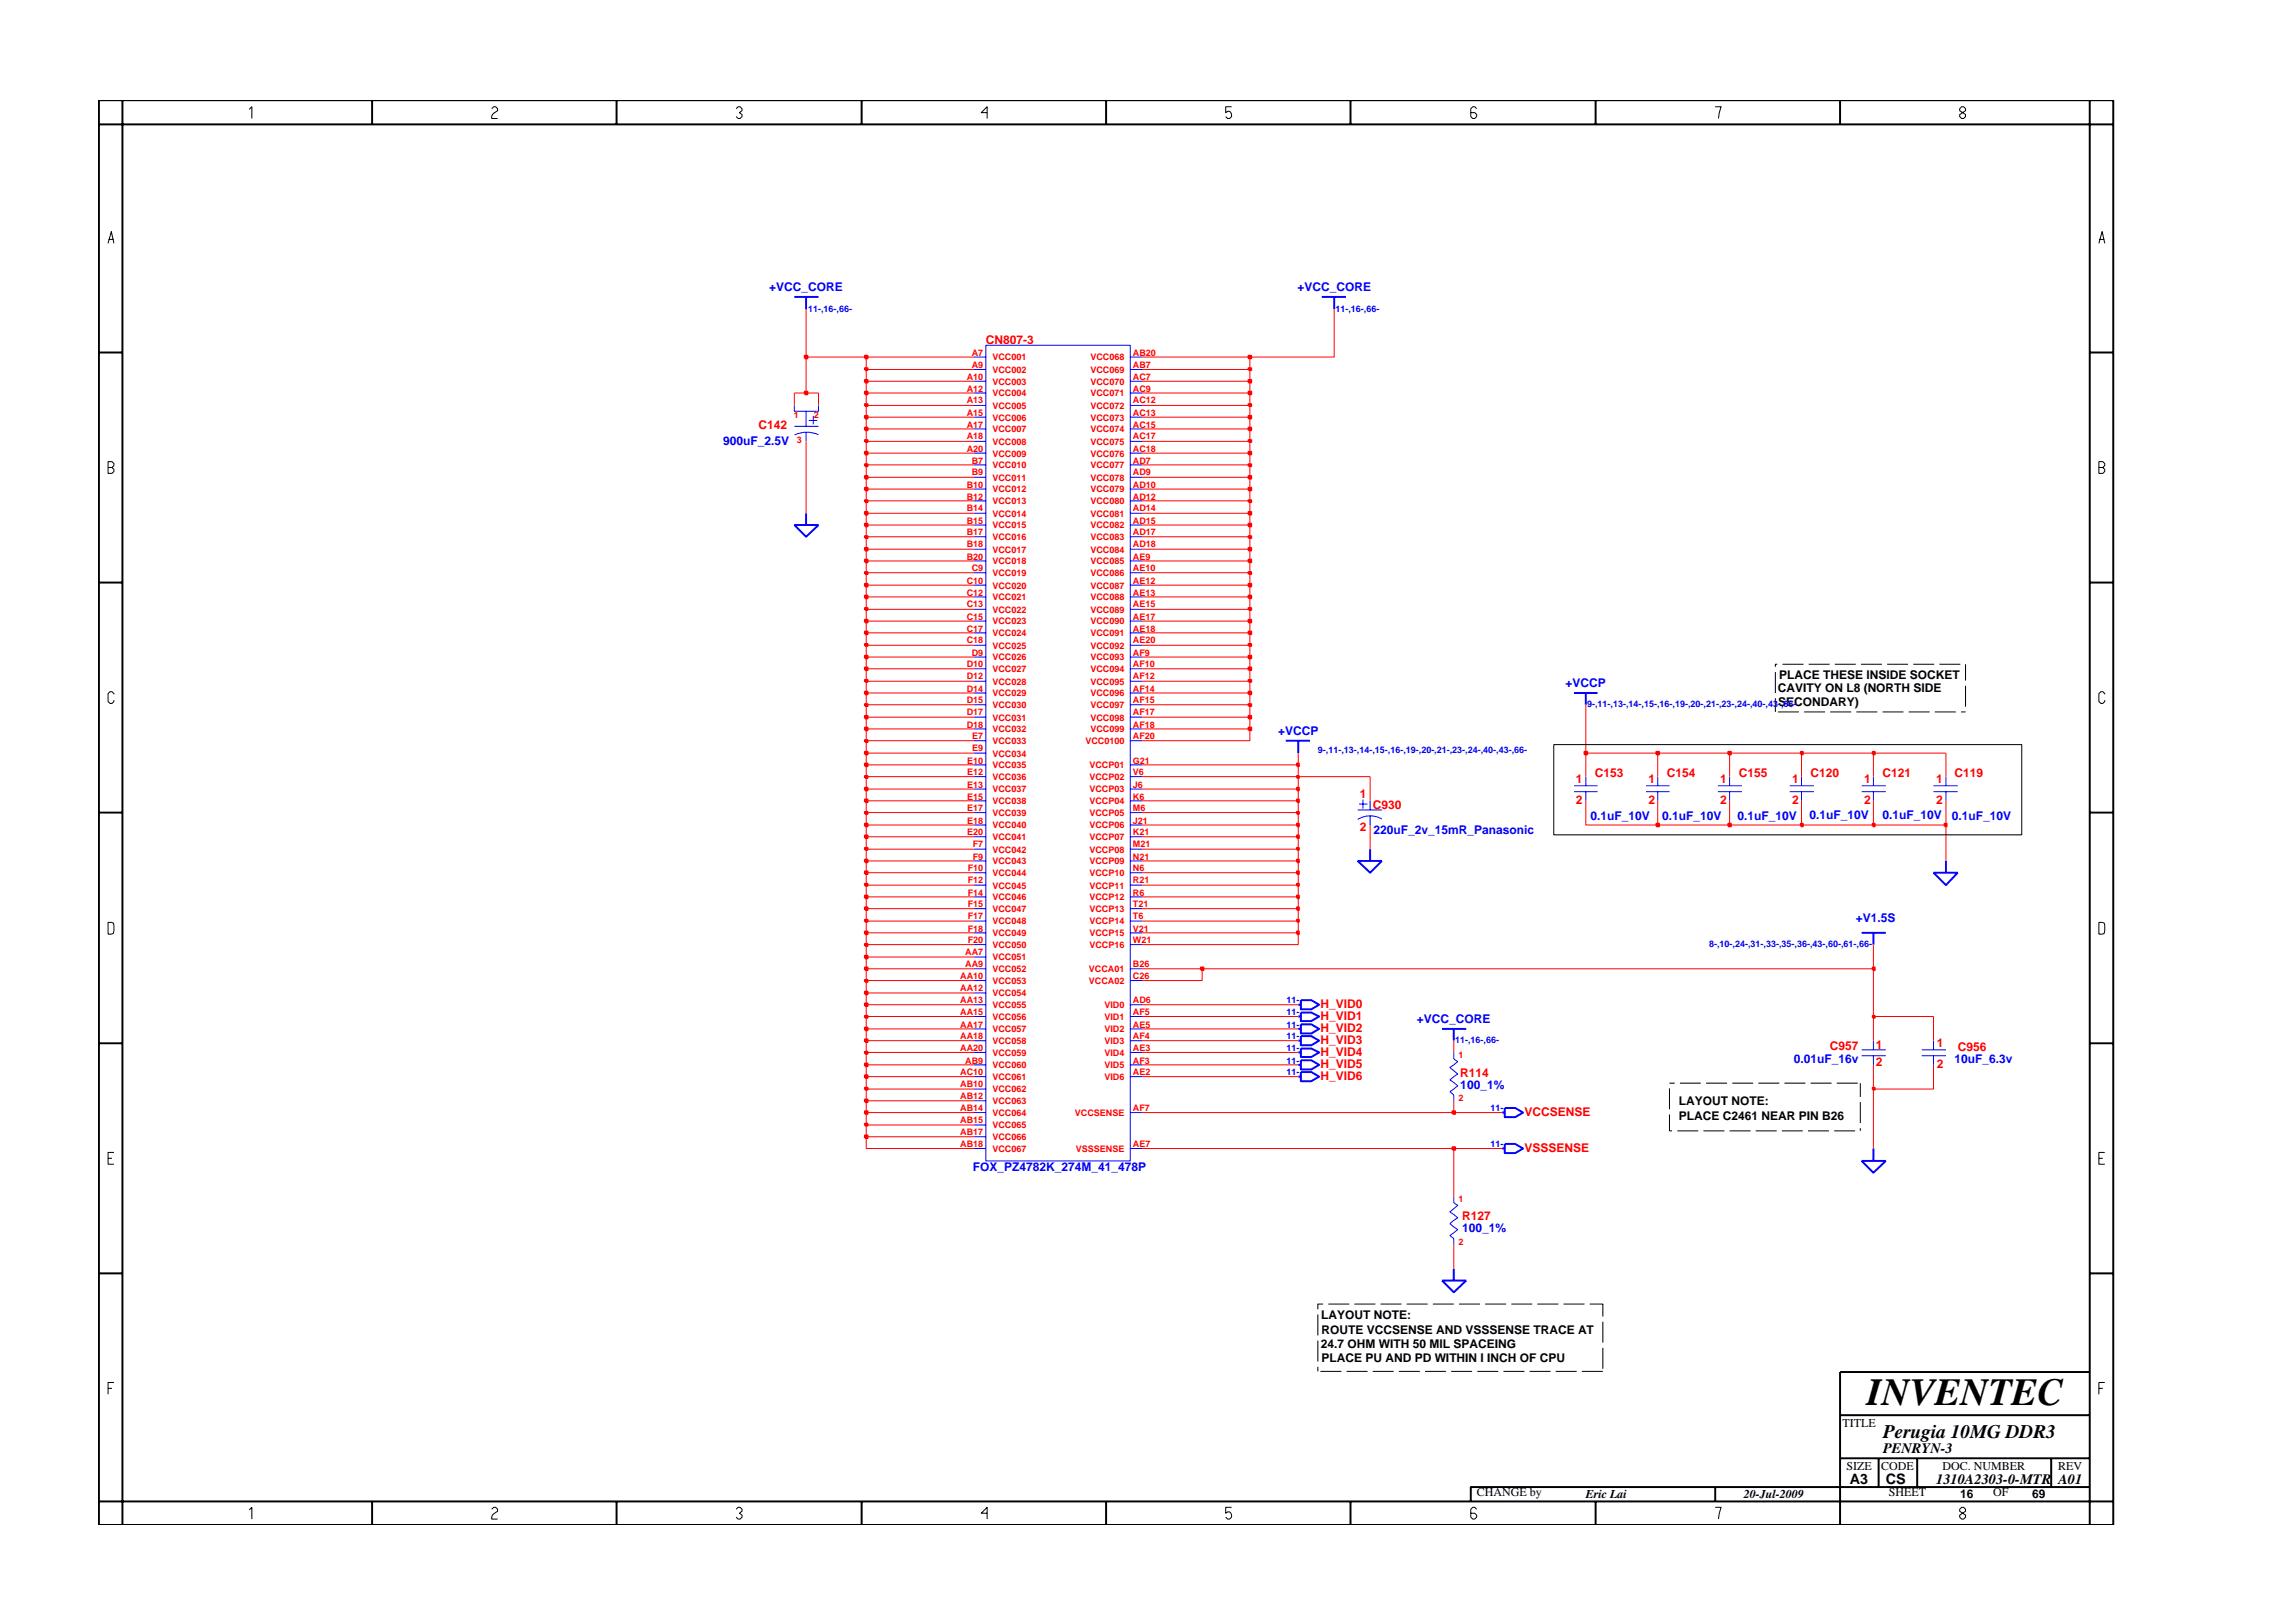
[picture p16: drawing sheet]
<svg xmlns="http://www.w3.org/2000/svg" width="297mm" height="210mm" viewBox="0 0 297 210" stroke-linecap="round" stroke-linejoin="round" font-family="sans-serif">
<defs><g id="words">
<text font-size="5" x="241.8" y="182">INVENTEC</text>
<text font-size="2.5" x="244" y="186.3">Perugia 10MG DDR3</text>
<g font-size="1.9">
<text x="244" y="188.2">PENRYN-3</text>
<text x="239.6" y="192.2">A3</text>
<text x="244.3" y="192.3">CS</text>
<text x="250.8" y="192.2">1310A2303-0-MTR</text>
<text x="266.6" y="192.2">A01</text>
</g>
<g font-size="1.6" fill="#00f">
<text x="99.7" y="37.7">+VCC_CORE</text>
<text x="168.1" y="37.7">+VCC_CORE</text>
<text x="93.7" y="57.6">900uF_2.5V</text>
<text x="202.8" y="89">+VCCP</text>
<text x="165.6" y="95.2">+VCCP</text>
<text x="177.9" y="108">220uF_2v_15mR_Panasonic</text>
<text x="206" y="106.3">0.1uF_10V</text>
<text x="215.3" y="106.3">0.1uF_10V</text>
<text x="225.1" y="106.3">0.1uF_10V</text>
<text x="234.4" y="106.1">0.1uF_10V</text>
<text x="243.9" y="106.1">0.1uF_10V</text>
<text x="252.8" y="106.3">0.1uF_10V</text>
<text x="240.4" y="119.5">+V1.5S</text>
<text x="183.6" y="132.5">+VCC_CORE</text>
<text x="232.4" y="137.7">0.01uF_16v</text>
<text x="253.2" y="137.7">10uF_6.3v</text>
<text x="189.2" y="141.1">100_1%</text>
<text x="126" y="151.8">FOX_PZ4782K_274M_41_478P</text>
<text x="189.4" y="159.5">100_1%</text>
</g>
<g font-size="1.6" fill="#f00">
<text x="127.7" y="44.6">CN807-3</text>
<text x="98.2" y="55.6">C142</text>
<text x="204.1" y="101.5">1</text>
<text x="206.6" y="100.7">C153</text>
<text x="213.5" y="101.5">1</text>
<text x="215.9" y="100.7">C154</text>
<text x="222.9" y="101.5">1</text>
<text x="225.2" y="100.7">C155</text>
<text x="232.2" y="101.5">1</text>
<text x="234.6" y="100.7">C120</text>
<text x="241.5" y="101.5">1</text>
<text x="243.9" y="100.7">C121</text>
<text x="250.8" y="101.5">1</text>
<text x="253.2" y="100.7">C119</text>
<text x="176.1" y="103.4">1</text>
<text x="176.1" y="107.6">2</text>
<text x="177.8" y="104.8">C930</text>
<text x="204.1" y="104.1">2</text>
<text x="213.5" y="104.1">2</text>
<text x="222.9" y="104.1">2</text>
<text x="232.2" y="104.1">2</text>
<text x="241.5" y="104.1">2</text>
<text x="250.8" y="104.1">2</text>
<text x="171.1" y="130.6">H_VID0</text>
<text x="171.1" y="132.1">H_VID1</text>
<text x="171.1" y="133.7">H_VID2</text>
<text x="171.1" y="135.2">H_VID3</text>
<text x="171.1" y="136.8">H_VID4</text>
<text x="237" y="136.1">C957</text>
<text x="243" y="135.8">1</text>
<text x="250.9" y="135.6">1</text>
<text x="253.6" y="136.2">C956</text>
<text x="171.1" y="138.4">H_VID5</text>
<text x="171.1" y="139.9">H_VID6</text>
<text x="189.2" y="139.6">R114</text>
<text x="243" y="138.1">2</text>
<text x="250.9" y="138.4">2</text>
<text x="197.5" y="144.5">VCCSENSE</text>
<text x="197.5" y="149.2">VSSSENSE</text>
<text x="189.4" y="158">R127</text>
</g>
<g font-size="1.6">
<text x="230.3" y="89.7">CAVITY ON L8 (NORTH SIDE</text>
<text x="230.5" y="87.9">PLACE THESE INSIDE SOCKET</text>
<text x="230.3" y="91.5">SECONDARY)</text>
<text x="217.5" y="143.2">LAYOUT NOTE:</text>
<text x="217.5" y="145.1">PLACE C2461 NEAR PIN B26</text>
<text x="171.2" y="170.9">LAYOUT NOTE:</text>
<text x="171.2" y="172.8">ROUTE VCCSENSE AND VSSSENSE TRACE AT</text>
<text x="171.1" y="174.7">24.7 OHM WITH 50 MIL SPACEING</text>
<text x="171.2" y="176.5">PLACE PU AND PD WITHIN I INCH OF CPU</text>
<text x="238.7" y="184.8">TITLE</text>
<text x="239.2" y="190.4">SIZE</text>
<text x="243.7" y="190.4">CODE</text>
<text x="251.6" y="190.4">DOC. NUMBER</text>
<text x="266.6" y="190.4">REV</text>
<text x="191.3" y="193.9">CHANGE by</text>
<text x="205.4" y="194.1">Eric Lai</text>
<text x="225.9" y="194.1">20-Jul-2009</text>
<text x="244.7" y="193.9">SHEET</text>
<text x="253.9" y="194.1">16</text>
<text x="258.2" y="193.9">OF</text>
<text x="263.3" y="194.1">69</text>
</g>
<g font-size="1.2" fill="#00f">
<text x="104.7" y="40.4">11-,16-,66-</text>
<text x="173" y="40.4">11-,16-,66-</text>
<text x="205.6" y="91.6">9-,11-,13-,14-,15-,16-,19-,20-,21-,23-,24-,40-,43-,66-</text>
<text x="170.7" y="97.6">9-,11-,13-,14-,15-,16-,19-,20-,21-,23-,24-,40-,43-,66-</text>
<text x="221.4" y="122.7">8-,10-,24-,31-,33-,35-,36-,43-,60-,61-,66-</text>
<text x="166.7" y="130">11-</text>
<text x="166.7" y="131.5">11-</text>
<text x="166.7" y="133.1">11-</text>
<text x="166.7" y="134.6">11-</text>
<text x="166.7" y="137.8">11-</text>
<text x="166.7" y="136.2">11-</text>
<text x="188.5" y="135.1">11-,16-,66-</text>
<text x="166.7" y="139.3">11-</text>
<text x="193.1" y="144">11-</text>
<text x="193.1" y="148.6">11-</text>
</g>
<g font-size="1.2" fill="#f00">
<text x="125.9" y="46.1">A7</text>
<text x="125.9" y="47.6">A9</text>
<text x="128.6" y="46.7">VCC001</text>
<text x="141.3" y="46.7">VCC068</text>
<text x="146.8" y="46.1">AB20</text>
<text x="146.8" y="47.6">AB7</text>
<text x="125.2" y="49.2">A10</text>
<text x="125.2" y="50.7">A12</text>
<text x="125.2" y="52.3">A13</text>
<text x="125.2" y="53.9">A15</text>
<text x="128.6" y="48.3">VCC002</text>
<text x="128.6" y="49.8">VCC003</text>
<text x="128.6" y="51.4">VCC004</text>
<text x="128.6" y="53">VCC005</text>
<text x="141.3" y="48.3">VCC069</text>
<text x="141.3" y="49.8">VCC070</text>
<text x="141.3" y="51.4">VCC071</text>
<text x="141.3" y="53">VCC072</text>
<text x="146.8" y="49.2">AC7</text>
<text x="146.8" y="50.7">AC9</text>
<text x="146.8" y="52.3">AC12</text>
<text x="146.8" y="53.9">AC13</text>
<text x="102.8" y="54.2">1</text>
<text x="103.2" y="57.3">3</text>
<text x="105.4" y="54.2">2</text>
<text x="125.2" y="55.4">A17</text>
<text x="125.2" y="56.9">A18</text>
<text x="125.2" y="58.5">A20</text>
<text x="128.6" y="54.5">VCC006</text>
<text x="128.6" y="56">VCC007</text>
<text x="128.6" y="57.6">VCC008</text>
<text x="128.6" y="59.1">VCC009</text>
<text x="141.3" y="57.6">VCC075</text>
<text x="141.3" y="59.1">VCC076</text>
<text x="141.3" y="54.5">VCC073</text>
<text x="141.3" y="56">VCC074</text>
<text x="146.8" y="55.4">AC15</text>
<text x="146.8" y="56.9">AC17</text>
<text x="146.8" y="58.5">AC18</text>
<text x="125.2" y="63.2">B10</text>
<text x="125.2" y="64.7">B12</text>
<text x="125.9" y="61.6">B9</text>
<text x="125.9" y="60.1">B7</text>
<text x="128.6" y="62.3">VCC011</text>
<text x="128.6" y="63.8">VCC012</text>
<text x="128.6" y="65.3">VCC013</text>
<text x="128.6" y="60.7">VCC010</text>
<text x="141.3" y="60.7">VCC077</text>
<text x="141.3" y="62.3">VCC078</text>
<text x="141.3" y="63.8">VCC079</text>
<text x="141.3" y="65.3">VCC080</text>
<text x="146.8" y="60.1">AD7</text>
<text x="146.8" y="61.6">AD9</text>
<text x="146.8" y="63.2">AD10</text>
<text x="146.8" y="64.7">AD12</text>
<text x="125.2" y="66.2">B14</text>
<text x="125.2" y="67.8">B15</text>
<text x="125.2" y="69.4">B17</text>
<text x="125.2" y="70.9">B18</text>
<text x="128.6" y="66.9">VCC014</text>
<text x="128.6" y="68.5">VCC015</text>
<text x="128.6" y="70">VCC016</text>
<text x="128.6" y="71.6">VCC017</text>
<text x="141.3" y="66.9">VCC081</text>
<text x="141.3" y="68.5">VCC082</text>
<text x="141.3" y="70">VCC083</text>
<text x="141.3" y="71.6">VCC084</text>
<text x="146.8" y="66.2">AD14</text>
<text x="146.8" y="67.8">AD15</text>
<text x="146.8" y="69.4">AD17</text>
<text x="146.8" y="70.9">AD18</text>
<text x="125.2" y="72.5">B20</text>
<text x="125.2" y="75.6">C10</text>
<text x="125.2" y="77.2">C12</text>
<text x="125.9" y="74">C9</text>
<text x="128.6" y="73.1">VCC018</text>
<text x="128.6" y="74.6">VCC019</text>
<text x="128.6" y="76.2">VCC020</text>
<text x="128.6" y="77.8">VCC021</text>
<text x="141.3" y="74.6">VCC086</text>
<text x="141.3" y="76.2">VCC087</text>
<text x="141.3" y="77.8">VCC088</text>
<text x="141.3" y="73.1">VCC085</text>
<text x="146.8" y="72.5">AE9</text>
<text x="146.8" y="74">AE10</text>
<text x="146.8" y="75.6">AE12</text>
<text x="146.8" y="77.2">AE13</text>
<text x="125.2" y="78.7">C13</text>
<text x="125.2" y="80.3">C15</text>
<text x="125.2" y="81.8">C17</text>
<text x="125.2" y="83.3">C18</text>
<text x="128.6" y="79.4">VCC022</text>
<text x="128.6" y="80.9">VCC023</text>
<text x="128.6" y="82.4">VCC024</text>
<text x="141.3" y="79.4">VCC089</text>
<text x="141.3" y="80.9">VCC090</text>
<text x="141.3" y="82.4">VCC091</text>
<text x="146.8" y="78.7">AE15</text>
<text x="146.8" y="80.3">AE17</text>
<text x="146.8" y="81.8">AE18</text>
<text x="146.8" y="83.3">AE20</text>
<text x="125.2" y="86.5">D10</text>
<text x="125.2" y="88">D12</text>
<text x="125.2" y="89.6">D14</text>
<text x="125.9" y="84.9">D9</text>
<text x="128.6" y="87.1">VCC027</text>
<text x="128.6" y="88.7">VCC028</text>
<text x="128.6" y="84">VCC025</text>
<text x="128.6" y="85.6">VCC026</text>
<text x="141.3" y="84">VCC092</text>
<text x="141.3" y="85.6">VCC093</text>
<text x="141.3" y="87.1">VCC094</text>
<text x="141.3" y="88.7">VCC095</text>
<text x="146.8" y="89.6">AF14</text>
<text x="146.8" y="84.9">AF9</text>
<text x="146.8" y="86.5">AF10</text>
<text x="146.8" y="88">AF12</text>
<text x="125.2" y="91.1">D15</text>
<text x="125.2" y="92.7">D17</text>
<text x="125.2" y="94.3">D18</text>
<text x="125.9" y="95.8">E7</text>
<text x="128.6" y="90.2">VCC029</text>
<text x="128.6" y="91.7">VCC030</text>
<text x="128.6" y="93.3">VCC031</text>
<text x="128.6" y="94.9">VCC032</text>
<text x="141.3" y="90.2">VCC096</text>
<text x="141.3" y="91.7">VCC097</text>
<text x="141.3" y="93.3">VCC098</text>
<text x="141.3" y="94.9">VCC099</text>
<text x="146.8" y="95.8">AF20</text>
<text x="146.8" y="91.1">AF15</text>
<text x="146.8" y="92.7">AF17</text>
<text x="146.8" y="94.3">AF18</text>
<text x="125.3" y="98.9">E10</text>
<text x="125.3" y="100.4">E12</text>
<text x="125.9" y="97.3">E9</text>
<text x="128.6" y="96.4">VCC033</text>
<text x="128.6" y="98">VCC034</text>
<text x="128.6" y="99.5">VCC035</text>
<text x="128.6" y="101.1">VCC036</text>
<text x="140.6" y="96.4">VCC0100</text>
<text x="141.1" y="99.5">VCCP01</text>
<text x="141.1" y="101.1">VCCP02</text>
<text x="146.8" y="98.9">G21</text>
<text x="146.8" y="100.4">V6</text>
<text x="125.3" y="102.1">E13</text>
<text x="125.3" y="103.6">E15</text>
<text x="125.3" y="105.1">E17</text>
<text x="125.3" y="106.7">E18</text>
<text x="128.6" y="102.7">VCC037</text>
<text x="128.6" y="104.2">VCC038</text>
<text x="128.6" y="105.7">VCC039</text>
<text x="128.6" y="107.3">VCC040</text>
<text x="141.1" y="107.3">VCCP06</text>
<text x="141.1" y="102.7">VCCP03</text>
<text x="141.1" y="104.2">VCCP04</text>
<text x="141.1" y="105.7">VCCP05</text>
<text x="146.8" y="105.1">M6</text>
<text x="146.8" y="106.7">J21</text>
<text x="146.8" y="102.1">J6</text>
<text x="146.8" y="103.6">K6</text>
<text x="125.3" y="108.2">E20</text>
<text x="125.4" y="112.9">F10</text>
<text x="126" y="109.8">F7</text>
<text x="126" y="111.4">F9</text>
<text x="128.6" y="112">VCC043</text>
<text x="128.6" y="113.5">VCC044</text>
<text x="128.6" y="108.8">VCC041</text>
<text x="128.6" y="110.4">VCC042</text>
<text x="141.1" y="108.8">VCCP07</text>
<text x="141.1" y="110.4">VCCP08</text>
<text x="141.1" y="112">VCCP09</text>
<text x="141.1" y="113.5">VCCP10</text>
<text x="146.8" y="108.2">K21</text>
<text x="146.8" y="109.8">M21</text>
<text x="146.8" y="111.4">N21</text>
<text x="146.8" y="112.9">N6</text>
<text x="125.4" y="114.4">F12</text>
<text x="125.4" y="116">F14</text>
<text x="125.4" y="117.5">F15</text>
<text x="125.4" y="119.1">F17</text>
<text x="128.6" y="115.1">VCC045</text>
<text x="128.6" y="116.6">VCC046</text>
<text x="128.6" y="118.2">VCC047</text>
<text x="128.6" y="119.8">VCC048</text>
<text x="141.1" y="115.1">VCCP11</text>
<text x="141.1" y="116.6">VCCP12</text>
<text x="141.1" y="118.2">VCCP13</text>
<text x="141.1" y="119.8">VCCP14</text>
<text x="146.8" y="114.4">R21</text>
<text x="146.8" y="116">R6</text>
<text x="146.8" y="117.5">T21</text>
<text x="146.8" y="119.1">T6</text>
<text x="125" y="123.7">AA7</text>
<text x="125" y="125.3">AA9</text>
<text x="125.4" y="120.7">F18</text>
<text x="125.4" y="122.2">F20</text>
<text x="128.6" y="121.3">VCC049</text>
<text x="128.6" y="122.8">VCC050</text>
<text x="128.6" y="124.4">VCC051</text>
<text x="128.6" y="125.9">VCC052</text>
<text x="141.1" y="125.9">VCCA01</text>
<text x="141.1" y="122.8">VCCP16</text>
<text x="141.1" y="121.3">VCCP15</text>
<text x="146.8" y="120.7">V21</text>
<text x="146.8" y="122.2">W21</text>
<text x="146.8" y="125.3">B26</text>
<text x="124.4" y="128.4">AA12</text>
<text x="124.4" y="130">AA13</text>
<text x="124.4" y="131.5">AA15</text>
<text x="124.4" y="126.9">AA10</text>
<text x="128.6" y="127.5">VCC053</text>
<text x="128.6" y="129.1">VCC054</text>
<text x="128.6" y="130.6">VCC055</text>
<text x="141.1" y="127.5">VCCA02</text>
<text x="143.1" y="130.6">VID0</text>
<text x="146.8" y="130">AD6</text>
<text x="146.8" y="131.5">AF5</text>
<text x="146.8" y="126.9">C26</text>
<text x="124.4" y="133.1">AA17</text>
<text x="124.4" y="134.6">AA18</text>
<text x="124.4" y="136.2">AA20</text>
<text x="125" y="137.8">AB9</text>
<text x="128.6" y="132.1">VCC056</text>
<text x="128.6" y="133.7">VCC057</text>
<text x="128.6" y="135.3">VCC058</text>
<text x="128.6" y="136.8">VCC059</text>
<text x="143.1" y="132.1">VID1</text>
<text x="143.1" y="133.7">VID2</text>
<text x="143.1" y="135.3">VID3</text>
<text x="143.1" y="136.8">VID4</text>
<text x="146.8" y="133.1">AE5</text>
<text x="146.8" y="134.6">AF4</text>
<text x="146.8" y="136.2">AE3</text>
<text x="146.8" y="137.8">AF3</text>
<text x="188.9" y="137">1</text>
<text x="124.4" y="144">AB14</text>
<text x="124.4" y="139.3">AC10</text>
<text x="124.4" y="140.8">AB10</text>
<text x="124.4" y="142.4">AB12</text>
<text x="128.6" y="138.4">VCC060</text>
<text x="128.6" y="139.9">VCC061</text>
<text x="128.6" y="141.5">VCC062</text>
<text x="128.6" y="143">VCC063</text>
<text x="143.1" y="138.4">VID5</text>
<text x="143.1" y="139.9">VID6</text>
<text x="146.8" y="144">AF7</text>
<text x="146.8" y="139.3">AE2</text>
<text x="188.9" y="142.6">2</text>
<text x="124.4" y="145.5">AB15</text>
<text x="124.4" y="147.1">AB17</text>
<text x="124.4" y="148.6">AB18</text>
<text x="128.6" y="144.6">VCC064</text>
<text x="128.6" y="146.2">VCC065</text>
<text x="128.6" y="147.7">VCC066</text>
<text x="128.6" y="149.2">VCC067</text>
<text x="139.2" y="144.6">VCCSENSE</text>
<text x="139.4" y="149.2">VSSSENSE</text>
<text x="146.8" y="148.6">AE7</text>
<text x="188.9" y="155.7">1</text>
<text x="188.9" y="161.2">2</text>
</g>
</g></defs>
<g fill="none" stroke="#00f" stroke-width=".13">
<path d="M102.9 52.5v.8h3.1v-.8M102.9 55.2h3.1M104.4 53.3v1.9M104.4 56v1.2M104.8 54.5h1.1M105.4 53.9v1.1M106 56.3a3.7 3.7 0 0 0-3.1 0M126.2 46.3h1.5M126.2 47.9h1.5M126.2 49.4h1.5M126.2 50.9h1.5M126.2 52.5h1.5"/>
<path d="M126.2 54h1.5M126.2 55.6h1.5M126.2 57.2h1.5M126.2 58.7h1.5M127.7 44.7h18.7v105.7h-18.7zM146.4 46.3h1.5M146.4 47.9h1.5M146.4 49.4h1.5M146.4 50.9h1.5M146.4 52.5h1.5M146.4 54h1.5M146.4 55.6h1.5"/>
<path d="M146.4 57.2h1.5M146.4 58.7h1.5M126.2 60.2h1.5M126.2 61.8h1.5M126.2 63.4h1.5M126.2 64.9h1.5M126.2 66.5h1.5M126.2 68h1.5M126.2 69.5h1.5M126.2 71.1h1.5M126.2 72.7h1.5M126.2 74.2h1.5"/>
<path d="M126.2 75.8h1.5M126.2 77.3h1.5M126.2 78.9h1.5M146.4 60.2h1.5M146.4 61.8h1.5M146.4 63.4h1.5M146.4 64.9h1.5M146.4 66.5h1.5M146.4 68h1.5M146.4 69.5h1.5M146.4 71.1h1.5M146.4 72.7h1.5"/>
<path d="M146.4 74.2h1.5M146.4 75.8h1.5M146.4 77.3h1.5M146.4 78.9h1.5M126.2 80.5h1.5M126.2 82h1.5M126.2 83.6h1.5M126.2 85.1h1.5M126.2 86.6h1.5M126.2 88.3h1.5M126.2 89.8h1.5M126.2 91.3h1.5"/>
<path d="M126.2 92.9h1.5M126.2 94.4h1.5M126.2 96h1.5M126.2 97.6h1.5M126.2 99.1h1.5M146.4 80.5h1.5M146.4 82h1.5M146.4 83.6h1.5M146.4 85.1h1.5M146.4 86.6h1.5M146.4 88.3h1.5M146.4 89.8h1.5"/>
<path d="M146.4 91.3h1.5M146.4 92.9h1.5M146.4 94.4h1.5M146.4 96h1.5M146.4 99.1h1.5M126.2 100.6h1.5M126.2 102.2h1.5M126.2 103.7h1.5M126.2 105.3h1.5M126.2 106.9h1.5M126.2 108.4h1.5M126.2 110h1.5"/>
<path d="M126.2 111.5h1.5M126.2 113.1h1.5M126.2 114.7h1.5M126.2 116.2h1.5M126.2 117.7h1.5M126.2 119.3h1.5M146.4 100.6h1.5M146.4 102.2h1.5M146.4 103.7h1.5M146.4 105.3h1.5M146.4 106.9h1.5M146.4 108.4h1.5"/>
<path d="M146.4 110h1.5M146.4 111.5h1.5M146.4 113.1h1.5M146.4 114.7h1.5M146.4 116.2h1.5M146.4 117.7h1.5M146.4 119.3h1.5M175.9 104.9h3.1M176.1 104.2h1.1M176.6 103.6v1.2M177.5 103.7v1.2M177.5 105.7v1.2"/>
<path d="M179 106.1a3 3 0 0 0-3.1 .1M203.9 101.8h3.1M203.9 102.6h3.1M205.4 100.6v1.2M205.4 102.6v1.1M213.2 101.8h3.1M213.2 102.6h3.1M214.7 100.6v1.2M214.7 102.6v1.1M222.5 101.8h3.2M222.5 102.6h3.2M224.1 100.6v1.2"/>
<path d="M224.1 102.6v1.1M231.8 101.8h3.2M231.8 102.6h3.2M233.4 100.6v1.2M233.4 102.6v1.1M241.2 101.8h3.1M241.2 102.6h3.1M242.7 100.6v1.2M242.7 102.6v1.1M250.5 101.8h3.1M250.5 102.6h3.1M252.1 100.6v1.2"/>
<path d="M252.1 102.6v1.1M126.2 120.8h1.5M126.2 122.4h1.5M126.2 124h1.5M126.2 125.5h1.5M126.2 127h1.5M126.2 128.6h1.5M126.2 130.2h1.5M126.2 131.7h1.5M126.2 133.3h1.5M126.2 134.8h1.5M126.2 136.3h1.5"/>
<path d="M126.2 138h1.5M126.2 139.5h1.5M146.4 120.8h1.5M146.4 122.4h1.5M146.4 125.5h1.5M146.4 127h1.5M146.4 130.2h1.5M146.4 131.7h1.5M146.4 133.3h1.5M146.4 134.8h1.5M146.4 136.3h1.5M146.4 138h1.5"/>
<path d="M146.4 139.5h1.5M188.3 136.3v.9l.5 .3-1 .8 1 .8-1 .8 1 .8-1 .7 .5 .4v.8M241.2 136h3.1M241.2 136.8h3.1M242.7 134.8v1.2M242.7 136.8v1.2M248.9 136h3.2M248.9 136.8h3.2M250.5 134.8v1.2M250.5 136.8v1.2M126.2 141.1h1.5M126.2 142.6h1.5"/>
<path d="M126.2 144.1h1.5M126.2 145.7h1.5M126.2 147.3h1.5M126.2 148.8h1.5M146.4 144.1h1.5M146.4 148.8h1.5M188.3 155.1v.7l.5 .4-1 .8 1 .8-1 .7 1 .8-1 .7 .5 .5v.7"/>
</g>
<g fill="none" stroke="#00f" stroke-width=".25">
<path d="M102.9 38.5h3.1M104.4 38.5v1.6M171.2 38.5h3.2M172.8 38.5v1.6M102.9 68h3.1l-1.6 1.5zM104.4 66.5v1.5M166.6 96h3.1M168.2 96v1.6M203.9 89.8h3.1M205.4 89.8v1.5M175.9 111.5h3.1l-1.5 1.6zM177.5 110v1.5"/>
<path d="M250.5 113.1h3.1l-1.5 1.6zM252.1 111.5v1.6M168.2 134.8h.3M168.2 133.3h.3M168.2 130.2h.3M168.2 131.7h.3M168.2 139.5h.3M168.2 138h.3M168.2 136.3h.3M168.5 134.2h1.4l1 .6-1 .6h-1.4zM168.5 129.6h1.4l1 .6-1 .6h-1.4zM168.5 131.2h1.4l1 .5-1 .6h-1.4z"/>
<path d="M168.5 132.7h1.4l1 .6-1 .6h-1.4zM168.5 138.9h1.4l1 .6-1 .6h-1.4zM168.5 137.4h1.4l1 .6-1 .5h-1.4zM168.5 135.8h1.4l1 .5-1 .6h-1.4zM186.8 133.3h3.1M188.3 133.3v1.5M241.2 120.8h3.1M242.7 120.8v1.6M194.6 144.1h.3M194.6 148.8h.3M194.9 143.5h1.4l1 .6-1 .6h-1.4zM194.9 148.2h1.4l1 .6-1 .6h-1.4z"/>
<path d="M241.2 150.4h3.1l-1.6 1.5zM242.7 148.8v1.6M186.8 165.9h3.1l-1.6 1.5zM188.3 164.4v1.5"/>
</g>
<path d="M112.2 147.3v1.5h14M147.9 148.8h40.4v6.3M188.3 161.2v3.2" fill="none" stroke="#f00" stroke-width=".13"/>
<path d="M188.2 148.6h.3v.4h-.3z" fill="#8e2323"/>
<path d="M188.2 148.6h.3v.4h-.3z" fill="none" stroke="#f00" stroke-width=".25"/>
<path d="M188.3 148.8h6.3M242.7 141.1v7.7" fill="none" stroke="#f00" stroke-width=".13"/>
<path d="M112 147.1h.4v.3h-.4z" fill="#8e2323"/>
<path d="M112 147.1h.4v.3h-.4z" fill="none" stroke="#f00" stroke-width=".25"/>
<path d="M112.2 145.7v1.6h14" fill="none" stroke="#f00" stroke-width=".13"/>
<path d="M112 145.6h.4v.2h-.4z" fill="#8e2323"/>
<path d="M112 145.6h.4v.2h-.4z" fill="none" stroke="#f00" stroke-width=".25"/>
<path d="M112.2 144.1v1.6h14" fill="none" stroke="#f00" stroke-width=".13"/>
<path d="M112 144h.4v.3h-.4z" fill="#8e2323"/>
<path d="M112 144h.4v.3h-.4z" fill="none" stroke="#f00" stroke-width=".25"/>
<path d="M112.2 142.6v1.5h14M147.9 144.1h40.4" fill="none" stroke="#f00" stroke-width=".13"/>
<path d="M188.2 144h.3v.3h-.3z" fill="#8e2323"/>
<path d="M188.2 144h.3v.3h-.3z" fill="none" stroke="#f00" stroke-width=".25"/>
<path d="M188.3 142.6v1.5h6.3" fill="none" stroke="#f00" stroke-width=".13"/>
<path d="M112 142.4h.4v.4h-.4z" fill="#8e2323"/>
<path d="M112 142.4h.4v.4h-.4z" fill="none" stroke="#f00" stroke-width=".25"/>
<path d="M112.2 141.1v1.5h14" fill="none" stroke="#f00" stroke-width=".13"/>
<path d="M112 140.9h.4v.3h-.4z" fill="#8e2323"/>
<path d="M112 140.9h.4v.3h-.4z" fill="none" stroke="#f00" stroke-width=".25"/>
<path d="M112.2 139.5v1.6h14" fill="none" stroke="#f00" stroke-width=".13"/>
<path d="M242.6 140.9h.3v.3h-.3z" fill="#8e2323"/>
<path d="M242.6 140.9h.3v.3h-.3z" fill="none" stroke="#f00" stroke-width=".25"/>
<path d="M242.7 138v3.1h7.8v-3.1" fill="none" stroke="#f00" stroke-width=".13"/>
<path d="M112 139.3h.4v.3h-.4z" fill="#8e2323"/>
<path d="M112 139.3h.4v.3h-.4z" fill="none" stroke="#f00" stroke-width=".25"/>
<path d="M112.2 138v1.5h14M147.9 139.5h20.3" fill="none" stroke="#f00" stroke-width=".13"/>
<path d="M112 137.8h.4v.3h-.4z" fill="#8e2323"/>
<path d="M112 137.8h.4v.3h-.4z" fill="none" stroke="#f00" stroke-width=".25"/>
<path d="M112.2 136.3v1.7h14M147.9 138h20.3" fill="none" stroke="#f00" stroke-width=".13"/>
<path d="M112 136.3h.4v.2h-.4z" fill="#8e2323"/>
<path d="M112 136.3h.4v.2h-.4z" fill="none" stroke="#f00" stroke-width=".25"/>
<path d="M112.2 134.8v1.5h14M147.9 136.3h20.3M188.3 134.8v1.5" fill="none" stroke="#f00" stroke-width=".13"/>
<path d="M112 134.6h.4v.4h-.4z" fill="#8e2323"/>
<path d="M112 134.6h.4v.4h-.4z" fill="none" stroke="#f00" stroke-width=".25"/>
<path d="M112.2 133.3v1.5h14M147.9 134.8h20.3M242.7 131.7v3.1M250.5 131.7v3.1" fill="none" stroke="#f00" stroke-width=".13"/>
<path d="M112 133.1h.4v.4h-.4z" fill="#8e2323"/>
<path d="M112 133.1h.4v.4h-.4z" fill="none" stroke="#f00" stroke-width=".25"/>
<path d="M112.2 131.7v1.6h14M147.9 133.3h20.3" fill="none" stroke="#f00" stroke-width=".13"/>
<path d="M112 131.6h.4v.3h-.4z" fill="#8e2323"/>
<path d="M112 131.6h.4v.3h-.4z" fill="none" stroke="#f00" stroke-width=".25"/>
<path d="M112.2 130.2v1.5h14M147.9 131.7h20.3" fill="none" stroke="#f00" stroke-width=".13"/>
<path d="M242.6 131.6h.3v.3h-.3z" fill="#8e2323"/>
<path d="M242.6 131.6h.3v.3h-.3z" fill="none" stroke="#f00" stroke-width=".25"/>
<path d="M242.7 125.5v6.2h7.8" fill="none" stroke="#f00" stroke-width=".13"/>
<path d="M112 130h.4v.3h-.4z" fill="#8e2323"/>
<path d="M112 130h.4v.3h-.4z" fill="none" stroke="#f00" stroke-width=".25"/>
<path d="M112.2 128.6v1.6h14M147.9 130.2h20.3" fill="none" stroke="#f00" stroke-width=".13"/>
<path d="M112 128.5h.4v.3h-.4z" fill="#8e2323"/>
<path d="M112 128.5h.4v.3h-.4z" fill="none" stroke="#f00" stroke-width=".25"/>
<path d="M112.2 127v1.6h14" fill="none" stroke="#f00" stroke-width=".13"/>
<path d="M112 126.9h.4v.3h-.4z" fill="#8e2323"/>
<path d="M112 126.9h.4v.3h-.4z" fill="none" stroke="#f00" stroke-width=".25"/>
<path d="M112.2 125.5v1.5h14M155.7 125.5v1.5h-7.8" fill="none" stroke="#f00" stroke-width=".13"/>
<path d="M112 125.3h.4v.4h-.4z" fill="#8e2323"/>
<path d="M112 125.3h.4v.4h-.4z" fill="none" stroke="#f00" stroke-width=".25"/>
<path d="M112.2 124v1.5h14M147.9 125.5h7.8" fill="none" stroke="#f00" stroke-width=".13"/>
<path d="M155.6 125.3h.3v.4h-.3z" fill="#8e2323"/>
<path d="M155.6 125.3h.3v.4h-.3z" fill="none" stroke="#f00" stroke-width=".25"/>
<path d="M155.7 125.5h87" fill="none" stroke="#f00" stroke-width=".13"/>
<path d="M242.6 125.3h.3v.4h-.3z" fill="#8e2323"/>
<path d="M242.6 125.3h.3v.4h-.3z" fill="none" stroke="#f00" stroke-width=".25"/>
<path d="M242.7 122.4v3.1" fill="none" stroke="#f00" stroke-width=".13"/>
<path d="M112 123.8h.4v.3h-.4z" fill="#8e2323"/>
<path d="M112 123.8h.4v.3h-.4z" fill="none" stroke="#f00" stroke-width=".25"/>
<path d="M112.2 122.4v1.6h14" fill="none" stroke="#f00" stroke-width=".13"/>
<path d="M112 122.3h.4v.2h-.4z" fill="#8e2323"/>
<path d="M112 122.3h.4v.2h-.4z" fill="none" stroke="#f00" stroke-width=".25"/>
<path d="M112.2 120.8v1.6h14M168.2 120.8v1.6h-20.3" fill="none" stroke="#f00" stroke-width=".13"/>
<path d="M112 120.7h.4v.3h-.4z" fill="#8e2323"/>
<path d="M112 120.7h.4v.3h-.4z" fill="none" stroke="#f00" stroke-width=".25"/>
<path d="M112.2 119.3v1.5h14M147.9 120.8h20.3" fill="none" stroke="#f00" stroke-width=".13"/>
<path d="M168 120.7h.3v.3h-.3z" fill="#8e2323"/>
<path d="M168 120.7h.3v.3h-.3z" fill="none" stroke="#f00" stroke-width=".25"/>
<path d="M168.2 119.3v1.5" fill="none" stroke="#f00" stroke-width=".13"/>
<path d="M112 119.2h.4v.2h-.4z" fill="#8e2323"/>
<path d="M112 119.2h.4v.2h-.4z" fill="none" stroke="#f00" stroke-width=".25"/>
<path d="M112.2 117.7v1.6h14M147.9 119.3h20.3" fill="none" stroke="#f00" stroke-width=".13"/>
<path d="M168 119.2h.3v.2h-.3z" fill="#8e2323"/>
<path d="M168 119.2h.3v.2h-.3z" fill="none" stroke="#f00" stroke-width=".25"/>
<path d="M168.2 117.7v1.6" fill="none" stroke="#f00" stroke-width=".13"/>
<path d="M112 117.5h.4v.4h-.4z" fill="#8e2323"/>
<path d="M112 117.5h.4v.4h-.4z" fill="none" stroke="#f00" stroke-width=".25"/>
<path d="M112.2 116.2v1.5h14M147.9 117.7h20.3" fill="none" stroke="#f00" stroke-width=".13"/>
<path d="M168 117.5h.3v.4h-.3z" fill="#8e2323"/>
<path d="M168 117.5h.3v.4h-.3z" fill="none" stroke="#f00" stroke-width=".25"/>
<path d="M168.2 116.2v1.5" fill="none" stroke="#f00" stroke-width=".13"/>
<path d="M112 116h.4v.4h-.4z" fill="#8e2323"/>
<path d="M112 116h.4v.4h-.4z" fill="none" stroke="#f00" stroke-width=".25"/>
<path d="M112.2 114.7v1.5h14M147.9 116.2h20.3" fill="none" stroke="#f00" stroke-width=".13"/>
<path d="M168 116h.3v.4h-.3z" fill="#8e2323"/>
<path d="M168 116h.3v.4h-.3z" fill="none" stroke="#f00" stroke-width=".25"/>
<path d="M168.2 114.7v1.5" fill="none" stroke="#f00" stroke-width=".13"/>
<path d="M112 114.5h.4v.3h-.4z" fill="#8e2323"/>
<path d="M112 114.5h.4v.3h-.4z" fill="none" stroke="#f00" stroke-width=".25"/>
<path d="M112.2 113.1v1.6h14M147.9 114.7h20.3" fill="none" stroke="#f00" stroke-width=".13"/>
<path d="M168 114.5h.3v.3h-.3z" fill="#8e2323"/>
<path d="M168 114.5h.3v.3h-.3z" fill="none" stroke="#f00" stroke-width=".25"/>
<path d="M168.2 113.1v1.6" fill="none" stroke="#f00" stroke-width=".13"/>
<path d="M112 112.9h.4v.3h-.4z" fill="#8e2323"/>
<path d="M112 112.9h.4v.3h-.4z" fill="none" stroke="#f00" stroke-width=".25"/>
<path d="M112.2 111.5v1.6h14M147.9 113.1h20.3" fill="none" stroke="#f00" stroke-width=".13"/>
<path d="M168 112.9h.3v.3h-.3z" fill="#8e2323"/>
<path d="M168 112.9h.3v.3h-.3z" fill="none" stroke="#f00" stroke-width=".25"/>
<path d="M168.2 111.5v1.6" fill="none" stroke="#f00" stroke-width=".13"/>
<path d="M112 111.4h.4v.3h-.4z" fill="#8e2323"/>
<path d="M112 111.4h.4v.3h-.4z" fill="none" stroke="#f00" stroke-width=".25"/>
<path d="M112.2 110v1.5h14M147.9 111.5h20.3" fill="none" stroke="#f00" stroke-width=".13"/>
<path d="M168 111.4h.3v.3h-.3z" fill="#8e2323"/>
<path d="M168 111.4h.3v.3h-.3z" fill="none" stroke="#f00" stroke-width=".25"/>
<path d="M168.2 110v1.5M252.1 106.9v4.6" fill="none" stroke="#f00" stroke-width=".13"/>
<path d="M112 109.8h.4v.3h-.4z" fill="#8e2323"/>
<path d="M112 109.8h.4v.3h-.4z" fill="none" stroke="#f00" stroke-width=".25"/>
<path d="M112.2 108.4v1.6h14M147.9 110h20.3" fill="none" stroke="#f00" stroke-width=".13"/>
<path d="M168 109.8h.3v.3h-.3z" fill="#8e2323"/>
<path d="M168 109.8h.3v.3h-.3z" fill="none" stroke="#f00" stroke-width=".25"/>
<path d="M168.2 108.4v1.6M177.5 106.9v3.1" fill="none" stroke="#f00" stroke-width=".13"/>
<path d="M112 108.2h.4v.4h-.4z" fill="#8e2323"/>
<path d="M112 108.2h.4v.4h-.4z" fill="none" stroke="#f00" stroke-width=".25"/>
<path d="M112.2 106.9v1.5h14M147.9 108.4h20.3" fill="none" stroke="#f00" stroke-width=".13"/>
<path d="M168 108.2h.3v.4h-.3z" fill="#8e2323"/>
<path d="M168 108.2h.3v.4h-.3z" fill="none" stroke="#f00" stroke-width=".25"/>
<path d="M168.2 106.9v1.5" fill="none" stroke="#f00" stroke-width=".13"/>
<path d="M112 106.7h.4v.3h-.4z" fill="#8e2323"/>
<path d="M112 106.7h.4v.3h-.4z" fill="none" stroke="#f00" stroke-width=".25"/>
<path d="M112.2 105.3v1.6h14M147.9 106.9h20.3" fill="none" stroke="#f00" stroke-width=".13"/>
<path d="M168 106.7h.3v.3h-.3z" fill="#8e2323"/>
<path d="M168 106.7h.3v.3h-.3z" fill="none" stroke="#f00" stroke-width=".25"/>
<path d="M168.2 105.3v1.6M205.4 103.7v3.2h9.3" fill="none" stroke="#f00" stroke-width=".13"/>
<path d="M214.6 106.7h.3v.3h-.3z" fill="#8e2323"/>
<path d="M214.6 106.7h.3v.3h-.3z" fill="none" stroke="#f00" stroke-width=".25"/>
<path d="M214.7 103.7v3.2h9.4" fill="none" stroke="#f00" stroke-width=".13"/>
<path d="M223.9 106.7h.3v.3h-.3z" fill="#8e2323"/>
<path d="M223.9 106.7h.3v.3h-.3z" fill="none" stroke="#f00" stroke-width=".25"/>
<path d="M224.1 103.7v3.2h9.3" fill="none" stroke="#f00" stroke-width=".13"/>
<path d="M233.3 106.7h.2v.3h-.2z" fill="#8e2323"/>
<path d="M233.3 106.7h.2v.3h-.2z" fill="none" stroke="#f00" stroke-width=".25"/>
<path d="M233.4 103.7v3.2h9.3" fill="none" stroke="#f00" stroke-width=".13"/>
<path d="M242.6 106.7h.3v.3h-.3z" fill="#8e2323"/>
<path d="M242.6 106.7h.3v.3h-.3z" fill="none" stroke="#f00" stroke-width=".25"/>
<path d="M242.7 103.7v3.2h9.4" fill="none" stroke="#f00" stroke-width=".13"/>
<path d="M251.9 106.7h.3v.3h-.3z" fill="#8e2323"/>
<path d="M251.9 106.7h.3v.3h-.3z" fill="none" stroke="#f00" stroke-width=".25"/>
<path d="M252.1 103.7v3.2" fill="none" stroke="#f00" stroke-width=".13"/>
<path d="M112 105.2h.4v.2h-.4z" fill="#8e2323"/>
<path d="M112 105.2h.4v.2h-.4z" fill="none" stroke="#f00" stroke-width=".25"/>
<path d="M112.2 103.7v1.6h14M147.9 105.3h20.3" fill="none" stroke="#f00" stroke-width=".13"/>
<path d="M168 105.2h.3v.2h-.3z" fill="#8e2323"/>
<path d="M168 105.2h.3v.2h-.3z" fill="none" stroke="#f00" stroke-width=".25"/>
<path d="M168.2 103.7v1.6" fill="none" stroke="#f00" stroke-width=".13"/>
<path d="M112 103.6h.4v.3h-.4z" fill="#8e2323"/>
<path d="M112 103.6h.4v.3h-.4z" fill="none" stroke="#f00" stroke-width=".25"/>
<path d="M112.2 102.2v1.5h14M147.9 103.7h20.3" fill="none" stroke="#f00" stroke-width=".13"/>
<path d="M168 103.6h.3v.3h-.3z" fill="#8e2323"/>
<path d="M168 103.6h.3v.3h-.3z" fill="none" stroke="#f00" stroke-width=".25"/>
<path d="M168.2 102.2v1.5M177.5 100.6v3.1" fill="none" stroke="#f00" stroke-width=".13"/>
<path d="M112 102.1h.4v.3h-.4z" fill="#8e2323"/>
<path d="M112 102.1h.4v.3h-.4z" fill="none" stroke="#f00" stroke-width=".25"/>
<path d="M112.2 100.6v1.6h14M147.9 102.2h20.3" fill="none" stroke="#f00" stroke-width=".13"/>
<path d="M168 102.1h.3v.3h-.3z" fill="#8e2323"/>
<path d="M168 102.1h.3v.3h-.3z" fill="none" stroke="#f00" stroke-width=".25"/>
<path d="M168.2 100.6v1.6" fill="none" stroke="#f00" stroke-width=".13"/>
<path d="M112 100.5h.4v.3h-.4z" fill="#8e2323"/>
<path d="M112 100.5h.4v.3h-.4z" fill="none" stroke="#f00" stroke-width=".25"/>
<path d="M112.2 99.1v1.5h14M147.9 100.6h20.3" fill="none" stroke="#f00" stroke-width=".13"/>
<path d="M168 100.5h.3v.3h-.3z" fill="#8e2323"/>
<path d="M168 100.5h.3v.3h-.3z" fill="none" stroke="#f00" stroke-width=".25"/>
<path d="M168.2 99.1v1.5h9.3M205.4 97.6v3M214.7 97.6v3M224.1 97.6v3M233.4 97.6v3M242.7 97.6v3M252.1 97.6v3" fill="none" stroke="#f00" stroke-width=".13"/>
<path d="M112 98.9h.4v.4h-.4z" fill="#8e2323"/>
<path d="M112 98.9h.4v.4h-.4z" fill="none" stroke="#f00" stroke-width=".25"/>
<path d="M112.2 97.6v1.5h14M147.9 99.1h20.3" fill="none" stroke="#f00" stroke-width=".13"/>
<path d="M168 98.9h.3v.4h-.3z" fill="#8e2323"/>
<path d="M168 98.9h.3v.4h-.3z" fill="none" stroke="#f00" stroke-width=".25"/>
<path d="M168.2 97.6v1.5" fill="none" stroke="#f00" stroke-width=".13"/>
<path d="M112 97.4h.4v.3h-.4z" fill="#8e2323"/>
<path d="M112 97.4h.4v.3h-.4z" fill="none" stroke="#f00" stroke-width=".25"/>
<path d="M112.2 96v1.6h14" fill="none" stroke="#f00" stroke-width=".13"/>
<path d="M205.3 97.4h.3v.3h-.3z" fill="#8e2323"/>
<path d="M205.3 97.4h.3v.3h-.3z" fill="none" stroke="#f00" stroke-width=".25"/>
<path d="M205.4 91.3v6.3h9.3" fill="none" stroke="#f00" stroke-width=".13"/>
<path d="M214.6 97.4h.3v.3h-.3z" fill="#8e2323"/>
<path d="M214.6 97.4h.3v.3h-.3z" fill="none" stroke="#f00" stroke-width=".25"/>
<path d="M214.7 97.6h9.4" fill="none" stroke="#f00" stroke-width=".13"/>
<path d="M223.9 97.4h.3v.3h-.3z" fill="#8e2323"/>
<path d="M223.9 97.4h.3v.3h-.3z" fill="none" stroke="#f00" stroke-width=".25"/>
<path d="M224.1 97.6h9.3" fill="none" stroke="#f00" stroke-width=".13"/>
<path d="M233.3 97.4h.2v.3h-.2z" fill="#8e2323"/>
<path d="M233.3 97.4h.2v.3h-.2z" fill="none" stroke="#f00" stroke-width=".25"/>
<path d="M233.4 97.6h9.3" fill="none" stroke="#f00" stroke-width=".13"/>
<path d="M242.6 97.4h.3v.3h-.3z" fill="#8e2323"/>
<path d="M242.6 97.4h.3v.3h-.3z" fill="none" stroke="#f00" stroke-width=".25"/>
<path d="M242.7 97.6h9.4" fill="none" stroke="#f00" stroke-width=".13"/>
<path d="M112 95.9h.4v.2h-.4z" fill="#8e2323"/>
<path d="M112 95.9h.4v.2h-.4z" fill="none" stroke="#f00" stroke-width=".25"/>
<path d="M112.2 94.4v1.6h14M161.9 94.4v1.6h-14" fill="none" stroke="#f00" stroke-width=".13"/>
<path d="M112 94.3h.4v.3h-.4z" fill="#8e2323"/>
<path d="M112 94.3h.4v.3h-.4z" fill="none" stroke="#f00" stroke-width=".25"/>
<path d="M112.2 92.9v1.5h14M147.9 94.4h14" fill="none" stroke="#f00" stroke-width=".13"/>
<path d="M161.7 94.3h.4v.3h-.4z" fill="#8e2323"/>
<path d="M161.7 94.3h.4v.3h-.4z" fill="none" stroke="#f00" stroke-width=".25"/>
<path d="M161.9 92.9v1.5" fill="none" stroke="#f00" stroke-width=".13"/>
<path d="M112 92.7h.4v.4h-.4z" fill="#8e2323"/>
<path d="M112 92.7h.4v.4h-.4z" fill="none" stroke="#f00" stroke-width=".25"/>
<path d="M112.2 91.3v1.6h14M147.9 92.9h14" fill="none" stroke="#f00" stroke-width=".13"/>
<path d="M161.7 92.7h.4v.4h-.4z" fill="#8e2323"/>
<path d="M161.7 92.7h.4v.4h-.4z" fill="none" stroke="#f00" stroke-width=".25"/>
<path d="M161.9 91.3v1.6" fill="none" stroke="#f00" stroke-width=".13"/>
<path d="M112 91.2h.4v.3h-.4z" fill="#8e2323"/>
<path d="M112 91.2h.4v.3h-.4z" fill="none" stroke="#f00" stroke-width=".25"/>
<path d="M112.2 89.8v1.5h14M147.9 91.3h14" fill="none" stroke="#f00" stroke-width=".13"/>
<path d="M161.7 91.2h.4v.3h-.4z" fill="#8e2323"/>
<path d="M161.7 91.2h.4v.3h-.4z" fill="none" stroke="#f00" stroke-width=".25"/>
<path d="M161.9 89.8v1.5" fill="none" stroke="#f00" stroke-width=".13"/>
<path d="M112 89.6h.4v.3h-.4z" fill="#8e2323"/>
<path d="M112 89.6h.4v.3h-.4z" fill="none" stroke="#f00" stroke-width=".25"/>
<path d="M112.2 88.3v1.5h14M147.9 89.8h14" fill="none" stroke="#f00" stroke-width=".13"/>
<path d="M161.7 89.6h.4v.3h-.4z" fill="#8e2323"/>
<path d="M161.7 89.6h.4v.3h-.4z" fill="none" stroke="#f00" stroke-width=".25"/>
<path d="M161.9 88.3v1.5" fill="none" stroke="#f00" stroke-width=".13"/>
<path d="M112 88.1h.4v.2h-.4z" fill="#8e2323"/>
<path d="M112 88.1h.4v.2h-.4z" fill="none" stroke="#f00" stroke-width=".25"/>
<path d="M112.2 86.6v1.7h14M147.9 88.3h14" fill="none" stroke="#f00" stroke-width=".13"/>
<path d="M161.7 88.1h.4v.2h-.4z" fill="#8e2323"/>
<path d="M161.7 88.1h.4v.2h-.4z" fill="none" stroke="#f00" stroke-width=".25"/>
<path d="M161.9 86.6v1.7" fill="none" stroke="#f00" stroke-width=".13"/>
<path d="M112 86.5h.4v.3h-.4z" fill="#8e2323"/>
<path d="M112 86.5h.4v.3h-.4z" fill="none" stroke="#f00" stroke-width=".25"/>
<path d="M112.2 85.1v1.5h14M147.9 86.6h14" fill="none" stroke="#f00" stroke-width=".13"/>
<path d="M161.7 86.5h.4v.3h-.4z" fill="#8e2323"/>
<path d="M161.7 86.5h.4v.3h-.4z" fill="none" stroke="#f00" stroke-width=".25"/>
<path d="M161.9 85.1v1.5" fill="none" stroke="#f00" stroke-width=".13"/>
<path d="M112 84.9h.4v.4h-.4z" fill="#8e2323"/>
<path d="M112 84.9h.4v.4h-.4z" fill="none" stroke="#f00" stroke-width=".25"/>
<path d="M112.2 83.6v1.5h14M147.9 85.1h14" fill="none" stroke="#f00" stroke-width=".13"/>
<path d="M161.7 84.9h.4v.4h-.4z" fill="#8e2323"/>
<path d="M161.7 84.9h.4v.4h-.4z" fill="none" stroke="#f00" stroke-width=".25"/>
<path d="M161.9 83.6v1.5" fill="none" stroke="#f00" stroke-width=".13"/>
<path d="M112 83.4h.4v.3h-.4z" fill="#8e2323"/>
<path d="M112 83.4h.4v.3h-.4z" fill="none" stroke="#f00" stroke-width=".25"/>
<path d="M112.2 82v1.6h14M147.9 83.6h14" fill="none" stroke="#f00" stroke-width=".13"/>
<path d="M161.7 83.4h.4v.3h-.4z" fill="#8e2323"/>
<path d="M161.7 83.4h.4v.3h-.4z" fill="none" stroke="#f00" stroke-width=".25"/>
<path d="M161.9 82v1.6" fill="none" stroke="#f00" stroke-width=".13"/>
<path d="M112 81.8h.4v.4h-.4z" fill="#8e2323"/>
<path d="M112 81.8h.4v.4h-.4z" fill="none" stroke="#f00" stroke-width=".25"/>
<path d="M112.2 80.5v1.5h14M147.9 82h14" fill="none" stroke="#f00" stroke-width=".13"/>
<path d="M161.7 81.8h.4v.4h-.4z" fill="#8e2323"/>
<path d="M161.7 81.8h.4v.4h-.4z" fill="none" stroke="#f00" stroke-width=".25"/>
<path d="M161.9 80.5v1.5" fill="none" stroke="#f00" stroke-width=".13"/>
<path d="M112 80.3h.4v.3h-.4z" fill="#8e2323"/>
<path d="M112 80.3h.4v.3h-.4z" fill="none" stroke="#f00" stroke-width=".25"/>
<path d="M112.2 78.9v1.6h14M147.9 80.5h14" fill="none" stroke="#f00" stroke-width=".13"/>
<path d="M161.7 80.3h.4v.3h-.4z" fill="#8e2323"/>
<path d="M161.7 80.3h.4v.3h-.4z" fill="none" stroke="#f00" stroke-width=".25"/>
<path d="M161.9 78.9v1.6" fill="none" stroke="#f00" stroke-width=".13"/>
<path d="M112 78.8h.4v.2h-.4z" fill="#8e2323"/>
<path d="M112 78.8h.4v.2h-.4z" fill="none" stroke="#f00" stroke-width=".25"/>
<path d="M112.2 77.3v1.6h14M147.9 78.9h14" fill="none" stroke="#f00" stroke-width=".13"/>
<path d="M161.7 78.8h.4v.2h-.4z" fill="#8e2323"/>
<path d="M161.7 78.8h.4v.2h-.4z" fill="none" stroke="#f00" stroke-width=".25"/>
<path d="M161.9 77.3v1.6" fill="none" stroke="#f00" stroke-width=".13"/>
<path d="M112 77.2h.4v.3h-.4z" fill="#8e2323"/>
<path d="M112 77.2h.4v.3h-.4z" fill="none" stroke="#f00" stroke-width=".25"/>
<path d="M112.2 75.8v1.5h14M147.9 77.3h14" fill="none" stroke="#f00" stroke-width=".13"/>
<path d="M161.7 77.2h.4v.3h-.4z" fill="#8e2323"/>
<path d="M161.7 77.2h.4v.3h-.4z" fill="none" stroke="#f00" stroke-width=".25"/>
<path d="M161.9 75.8v1.5" fill="none" stroke="#f00" stroke-width=".13"/>
<path d="M112 75.6h.4v.4h-.4z" fill="#8e2323"/>
<path d="M112 75.6h.4v.4h-.4z" fill="none" stroke="#f00" stroke-width=".25"/>
<path d="M112.2 74.2v1.6h14M147.9 75.8h14" fill="none" stroke="#f00" stroke-width=".13"/>
<path d="M161.7 75.6h.4v.4h-.4z" fill="#8e2323"/>
<path d="M161.7 75.6h.4v.4h-.4z" fill="none" stroke="#f00" stroke-width=".25"/>
<path d="M161.9 74.2v1.6" fill="none" stroke="#f00" stroke-width=".13"/>
<path d="M112 74.1h.4v.3h-.4z" fill="#8e2323"/>
<path d="M112 74.1h.4v.3h-.4z" fill="none" stroke="#f00" stroke-width=".25"/>
<path d="M112.2 72.7v1.5h14M147.9 74.2h14" fill="none" stroke="#f00" stroke-width=".13"/>
<path d="M161.7 74.1h.4v.3h-.4z" fill="#8e2323"/>
<path d="M161.7 74.1h.4v.3h-.4z" fill="none" stroke="#f00" stroke-width=".25"/>
<path d="M161.9 72.7v1.5" fill="none" stroke="#f00" stroke-width=".13"/>
<path d="M112 72.5h.4v.3h-.4z" fill="#8e2323"/>
<path d="M112 72.5h.4v.3h-.4z" fill="none" stroke="#f00" stroke-width=".25"/>
<path d="M112.2 71.1v1.6h14M147.9 72.7h14" fill="none" stroke="#f00" stroke-width=".13"/>
<path d="M161.7 72.5h.4v.3h-.4z" fill="#8e2323"/>
<path d="M161.7 72.5h.4v.3h-.4z" fill="none" stroke="#f00" stroke-width=".25"/>
<path d="M161.9 71.1v1.6" fill="none" stroke="#f00" stroke-width=".13"/>
<path d="M112 71h.4v.3h-.4z" fill="#8e2323"/>
<path d="M112 71h.4v.3h-.4z" fill="none" stroke="#f00" stroke-width=".25"/>
<path d="M112.2 69.5v1.6h14M147.9 71.1h14" fill="none" stroke="#f00" stroke-width=".13"/>
<path d="M161.7 71h.4v.3h-.4z" fill="#8e2323"/>
<path d="M161.7 71h.4v.3h-.4z" fill="none" stroke="#f00" stroke-width=".25"/>
<path d="M161.9 69.5v1.6" fill="none" stroke="#f00" stroke-width=".13"/>
<path d="M112 69.5h.4v.2h-.4z" fill="#8e2323"/>
<path d="M112 69.5h.4v.2h-.4z" fill="none" stroke="#f00" stroke-width=".25"/>
<path d="M112.2 68v1.5h14M147.9 69.5h14" fill="none" stroke="#f00" stroke-width=".13"/>
<path d="M161.7 69.5h.4v.2h-.4z" fill="#8e2323"/>
<path d="M161.7 69.5h.4v.2h-.4z" fill="none" stroke="#f00" stroke-width=".25"/>
<path d="M161.9 68v1.5" fill="none" stroke="#f00" stroke-width=".13"/>
<path d="M112 67.8h.4v.4h-.4z" fill="#8e2323"/>
<path d="M112 67.8h.4v.4h-.4z" fill="none" stroke="#f00" stroke-width=".25"/>
<path d="M112.2 66.5v1.5h14M147.9 68h14" fill="none" stroke="#f00" stroke-width=".13"/>
<path d="M161.7 67.8h.4v.4h-.4z" fill="#8e2323"/>
<path d="M161.7 67.8h.4v.4h-.4z" fill="none" stroke="#f00" stroke-width=".25"/>
<path d="M104.4 57.2v9.3M161.9 66.5v1.5" fill="none" stroke="#f00" stroke-width=".13"/>
<path d="M112 66.3h.4v.4h-.4z" fill="#8e2323"/>
<path d="M112 66.3h.4v.4h-.4z" fill="none" stroke="#f00" stroke-width=".25"/>
<path d="M112.2 64.9v1.6h14M147.9 66.5h14" fill="none" stroke="#f00" stroke-width=".13"/>
<path d="M161.7 66.3h.4v.4h-.4z" fill="#8e2323"/>
<path d="M161.7 66.3h.4v.4h-.4z" fill="none" stroke="#f00" stroke-width=".25"/>
<path d="M161.9 64.9v1.6" fill="none" stroke="#f00" stroke-width=".13"/>
<path d="M112 64.8h.4v.3h-.4z" fill="#8e2323"/>
<path d="M112 64.8h.4v.3h-.4z" fill="none" stroke="#f00" stroke-width=".25"/>
<path d="M112.2 63.4v1.5h14M147.9 64.9h14" fill="none" stroke="#f00" stroke-width=".13"/>
<path d="M161.7 64.8h.4v.3h-.4z" fill="#8e2323"/>
<path d="M161.7 64.8h.4v.3h-.4z" fill="none" stroke="#f00" stroke-width=".25"/>
<path d="M161.9 63.4v1.5" fill="none" stroke="#f00" stroke-width=".13"/>
<path d="M112 63.2h.4v.3h-.4z" fill="#8e2323"/>
<path d="M112 63.2h.4v.3h-.4z" fill="none" stroke="#f00" stroke-width=".25"/>
<path d="M112.2 61.8v1.6h14M147.9 63.4h14" fill="none" stroke="#f00" stroke-width=".13"/>
<path d="M161.7 63.2h.4v.3h-.4z" fill="#8e2323"/>
<path d="M161.7 63.2h.4v.3h-.4z" fill="none" stroke="#f00" stroke-width=".25"/>
<path d="M161.9 61.8v1.6" fill="none" stroke="#f00" stroke-width=".13"/>
<path d="M112 61.7h.4v.3h-.4z" fill="#8e2323"/>
<path d="M112 61.7h.4v.3h-.4z" fill="none" stroke="#f00" stroke-width=".25"/>
<path d="M112.2 60.2v1.6h14M147.9 61.8h14" fill="none" stroke="#f00" stroke-width=".13"/>
<path d="M161.7 61.7h.4v.3h-.4z" fill="#8e2323"/>
<path d="M161.7 61.7h.4v.3h-.4z" fill="none" stroke="#f00" stroke-width=".25"/>
<path d="M161.9 60.2v1.6" fill="none" stroke="#f00" stroke-width=".13"/>
<path d="M112 60.1h.4v.3h-.4z" fill="#8e2323"/>
<path d="M112 60.1h.4v.3h-.4z" fill="none" stroke="#f00" stroke-width=".25"/>
<path d="M112.2 58.7v1.5h14M147.9 60.2h14" fill="none" stroke="#f00" stroke-width=".13"/>
<path d="M161.7 60.1h.4v.3h-.4z" fill="#8e2323"/>
<path d="M161.7 60.1h.4v.3h-.4z" fill="none" stroke="#f00" stroke-width=".25"/>
<path d="M161.9 58.7v1.5" fill="none" stroke="#f00" stroke-width=".13"/>
<path d="M112 58.5h.4v.4h-.4z" fill="#8e2323"/>
<path d="M112 58.5h.4v.4h-.4z" fill="none" stroke="#f00" stroke-width=".25"/>
<path d="M112.2 57.2v1.5h14M147.9 58.7h14" fill="none" stroke="#f00" stroke-width=".13"/>
<path d="M161.7 58.5h.4v.4h-.4z" fill="#8e2323"/>
<path d="M161.7 58.5h.4v.4h-.4z" fill="none" stroke="#f00" stroke-width=".25"/>
<path d="M161.9 57.2v1.5" fill="none" stroke="#f00" stroke-width=".13"/>
<path d="M112 57h.4v.3h-.4z" fill="#8e2323"/>
<path d="M112 57h.4v.3h-.4z" fill="none" stroke="#f00" stroke-width=".25"/>
<path d="M112.2 55.6v1.6h14M147.9 57.2h14" fill="none" stroke="#f00" stroke-width=".13"/>
<path d="M161.7 57h.4v.3h-.4z" fill="#8e2323"/>
<path d="M161.7 57h.4v.3h-.4z" fill="none" stroke="#f00" stroke-width=".25"/>
<path d="M161.9 55.6v1.6" fill="none" stroke="#f00" stroke-width=".13"/>
<path d="M112 55.4h.4v.3h-.4z" fill="#8e2323"/>
<path d="M112 55.4h.4v.3h-.4z" fill="none" stroke="#f00" stroke-width=".25"/>
<path d="M112.2 54v1.6h14M147.9 55.6h14" fill="none" stroke="#f00" stroke-width=".13"/>
<path d="M161.7 55.4h.4v.3h-.4z" fill="#8e2323"/>
<path d="M161.7 55.4h.4v.3h-.4z" fill="none" stroke="#f00" stroke-width=".25"/>
<path d="M161.9 54v1.6" fill="none" stroke="#f00" stroke-width=".13"/>
<path d="M112 53.9h.4v.3h-.4z" fill="#8e2323"/>
<path d="M112 53.9h.4v.3h-.4z" fill="none" stroke="#f00" stroke-width=".25"/>
<path d="M112.2 52.5v1.5h14M147.9 54h14" fill="none" stroke="#f00" stroke-width=".13"/>
<path d="M161.7 53.9h.4v.3h-.4z" fill="#8e2323"/>
<path d="M161.7 53.9h.4v.3h-.4z" fill="none" stroke="#f00" stroke-width=".25"/>
<path d="M102.9 50.9v1.6M106 50.9v1.6M161.9 52.5v1.5" fill="none" stroke="#f00" stroke-width=".13"/>
<path d="M112 52.4h.4v.2h-.4z" fill="#8e2323"/>
<path d="M112 52.4h.4v.2h-.4z" fill="none" stroke="#f00" stroke-width=".25"/>
<path d="M112.2 50.9v1.6h14M147.9 52.5h14" fill="none" stroke="#f00" stroke-width=".13"/>
<path d="M161.7 52.4h.4v.2h-.4z" fill="#8e2323"/>
<path d="M161.7 52.4h.4v.2h-.4z" fill="none" stroke="#f00" stroke-width=".25"/>
<path d="M102.9 50.9h1.5M161.9 50.9v1.6" fill="none" stroke="#f00" stroke-width=".13"/>
<path d="M104.3 50.7h.3v.4h-.3z" fill="#8e2323"/>
<path d="M104.3 50.7h.3v.4h-.3z" fill="none" stroke="#f00" stroke-width=".25"/>
<path d="M104.4 46.3v4.6h1.6" fill="none" stroke="#f00" stroke-width=".13"/>
<path d="M112 50.7h.4v.4h-.4z" fill="#8e2323"/>
<path d="M112 50.7h.4v.4h-.4z" fill="none" stroke="#f00" stroke-width=".25"/>
<path d="M112.2 49.4v1.5h14M147.9 50.9h14" fill="none" stroke="#f00" stroke-width=".13"/>
<path d="M161.7 50.7h.4v.4h-.4z" fill="#8e2323"/>
<path d="M161.7 50.7h.4v.4h-.4z" fill="none" stroke="#f00" stroke-width=".25"/>
<path d="M161.9 49.4v1.5" fill="none" stroke="#f00" stroke-width=".13"/>
<path d="M112 49.2h.4v.4h-.4z" fill="#8e2323"/>
<path d="M112 49.2h.4v.4h-.4z" fill="none" stroke="#f00" stroke-width=".25"/>
<path d="M112.2 47.9v1.5h14M147.9 49.4h14" fill="none" stroke="#f00" stroke-width=".13"/>
<path d="M161.7 49.2h.4v.4h-.4z" fill="#8e2323"/>
<path d="M161.7 49.2h.4v.4h-.4z" fill="none" stroke="#f00" stroke-width=".25"/>
<path d="M161.9 47.9v1.5" fill="none" stroke="#f00" stroke-width=".13"/>
<path d="M112 47.7h.4v.2h-.4z" fill="#8e2323"/>
<path d="M112 47.7h.4v.2h-.4z" fill="none" stroke="#f00" stroke-width=".25"/>
<path d="M112.2 46.3v1.6h14M147.9 47.9h14" fill="none" stroke="#f00" stroke-width=".13"/>
<path d="M161.7 47.7h.4v.2h-.4z" fill="#8e2323"/>
<path d="M161.7 47.7h.4v.2h-.4z" fill="none" stroke="#f00" stroke-width=".25"/>
<path d="M161.9 46.3v1.6" fill="none" stroke="#f00" stroke-width=".13"/>
<path d="M104.3 46.1h.3v.3h-.3z" fill="#8e2323"/>
<path d="M104.3 46.1h.3v.3h-.3z" fill="none" stroke="#f00" stroke-width=".25"/>
<path d="M104.4 40.1v6.2h7.8" fill="none" stroke="#f00" stroke-width=".13"/>
<path d="M112 46.1h.4v.3h-.4z" fill="#8e2323"/>
<path d="M112 46.1h.4v.3h-.4z" fill="none" stroke="#f00" stroke-width=".25"/>
<path d="M112.2 46.3h14M147.9 46.3h14" fill="none" stroke="#f00" stroke-width=".13"/>
<path d="M161.7 46.1h.4v.3h-.4z" fill="#8e2323"/>
<path d="M161.7 46.1h.4v.3h-.4z" fill="none" stroke="#f00" stroke-width=".25"/>
<path d="M172.8 40.1v6.2h-10.9" fill="none" stroke="#f00" stroke-width=".13"/>
<g fill="none" stroke="#000" stroke-width=".25">
<path d="M12.8 13h261v184.6h-261zM12.8 16.1h261M15.9 13v184.6M48.2 13v3.1M79.9 13v3.1M111.6 13v3.1M143.3 13v3.1M174.9 13v3.1M206.7 13v3.1M238.4 13v3.1M270.7 13v184.6M12.8 45.7h3.1"/>
<path d="M270.7 45.7h3.1M12.8 75.5h3.1M270.7 75.5h3.1M12.8 105.3h3.1M270.7 105.3h3.1M12.8 135.2h3.1M270.7 135.2h3.1M12.8 165h3.1M270.7 165h3.1M270.7 177.7h-32.3v19.9M12.8 194.5h261M48.2 194.5v3.1"/>
<path d="M79.9 194.5v3.1M111.6 194.5v3.1M143.3 194.5v3.1M174.9 194.5v3.1M206.7 194.5v3.1M222.2 192.6v1.9M238.4 183.3h32.3M238.4 188.9h32.3M243.4 188.9v3.7M248.4 188.9v3.7M265.7 188.9v3.7M270.7 192.6h-80.2v1.9"/>
</g>
<g fill="none" stroke="#000" stroke-width=".13">
<path d="M32.3 14.2l.3-.4v1.6M63.7 14.1l.3-.3h.2l.3 .3v.2l-.5 .4-.3 .4v.3h.8M95.4 14.1l.2-.3h.3l.2 .3v.2l-.3 .3 .3 .2v.3l-.2 .3h-.3l-.2-.3M127.9 14.6h-.8l.8-.8v1.6M159.5 13.8h-.7v.8l.2-.2a.5 .5 0 0 1 .5 .7l-.2 .3h-.3l-.2-.3M191.3 14.1l-.3-.3h-.2l-.3 .3v1l.3 .3h.2l.3-.3v-.3l-.3-.2h-.5M222.2 13.8h.8l-.4 1.6M253.9 14.1l.2-.3h.3l.2 .3v.2l-.7 .5v.3l.2 .3h.3l.2-.3v-.3l-.7-.5zM14 31.5l.4-1.5 .4 1.5M14.1 31h.6M271.9 31.5l.4-1.5 .4 1.5M272 31h.6"/>
<path d="M14 59.8h.5l.3 .3v.2l-.3 .3 .3 .2v.3l-.3 .2h-.5zM14 60.6h.5M271.9 60.6h.5l.3-.3v-.2l-.3-.3h-.5v1.5h.5l.3-.2v-.3l-.3-.2M14.8 89.9l-.3-.3h-.2l-.3 .3v1l.3 .2h.2l.3-.2v-.2M201.3 96.5h60.6v11.6h-60.6zM230 87.1v2.7M230 90.5v1.7M230.2 86h-.2v.4M230.3 92.2h2.7M230.9 86h2.7M233.7 92.2h2.7M234.3 86h2.7"/>
<path d="M237.1 92.2h2.7M237.7 86h2.7M240.5 92.2h2.7M241.1 86h2.7M243.9 92.2h2.7M244.5 86h2.7M247.3 92.2h2.7M247.8 86h2.8M250.6 92.2h2.8M251.2 86h2.7M254 92.2h.6M254.6 86v2.2"/>
<path d="M254.6 88.8v2.8M272.7 89.9l-.3-.3h-.3l-.2 .3v1l.2 .2h.3l.3-.2v-.2M14 119.5l.7 .1 .1 .2-.1 1.1-.7 .1zM271.9 119.5l.7 .1 .1 .2-.1 1.1-.7 .1zM14 150.1h.5M14.8 149.3h-.8v1.5h.8M216.3 144.4v2.1h.3M216.3 140.3h.6M216.3 141v2.7M217.3 146.5h2.7M217.6 140.3h2.7M220.7 146.5h2.7"/>
<path d="M221 140.3h2.7M224.1 146.5h2.7M224.4 140.3h2.7M227.4 146.5h2.8M227.8 140.3h2.7M230.8 146.5h2.7M231.2 140.3h2.7M234.2 146.5h2.7M234.6 140.3h2.7M237.6 146.5h2.7M237.9 140.3h2.8M241 140.3v1.8"/>
<path d="M241 142.8v2.7M241 146.2v.3M271.9 150.1h.5M272.7 149.3h-.8v1.5h.8M14 179.9h.5M14.8 179.1h-.8v1.5M170.7 170.3v2.7M170.7 173.7v2.7M170.7 177.1v.6M171.1 177.7h2.7M171.4 168.9h-.7v.7M172.1 168.9h2.7"/>
<path d="M174.4 177.7h2.8M175.5 168.9h2.7M177.8 177.7h2.7M178.8 168.9h2.8M181.2 177.7h2.7M182.2 168.9h2.7M184.6 177.7h2.7M185.6 168.9h2.7M188 177.7h2.7M189 168.9h2.7M191.4 177.7h2.7M192.4 168.9h2.7"/>
<path d="M194.8 177.7h2.7M195.8 168.9h2.7M198.1 177.7h2.8M199.2 168.9h2.7M201.5 177.7h2.7M202.6 168.9h2.7M204.9 177.7h2.7M205.9 168.9h1.7v1.6M207.6 171.2v2.7M207.6 174.6v2.7M271.9 179.9h.5M272.7 179.1h-.8v1.5"/>
<path d="M32.3 195.6l.3-.3v1.5M63.7 195.5l.3-.2h.2l.3 .2v.3l-.7 .5-.1 .2v.3h.8M95.4 195.5l.2-.2h.3l.2 .2v.3l-.3 .2 .3 .3v.2l-.2 .3h-.3l-.2-.3M127.9 196h-.8l.8-.7v1.5M159.5 195.3h-.7v.7l.2-.1a.5 .5 0 0 1 .5 .6l-.2 .3h-.3l-.2-.3M191.3 195.5l-.3-.2h-.2l-.3 .2v1l.3 .3h.2l.3-.3v-.2l-.3-.3h-.5M222.2 195.3h.8l-.4 1.5M254.1 195.3l-.2 .2v.3l.7 .5v.2l-.2 .3h-.3l-.2-.3v-.2l.7-.5v-.3l-.2-.2z"/>
</g>
<use href="#words"/>
</svg>
